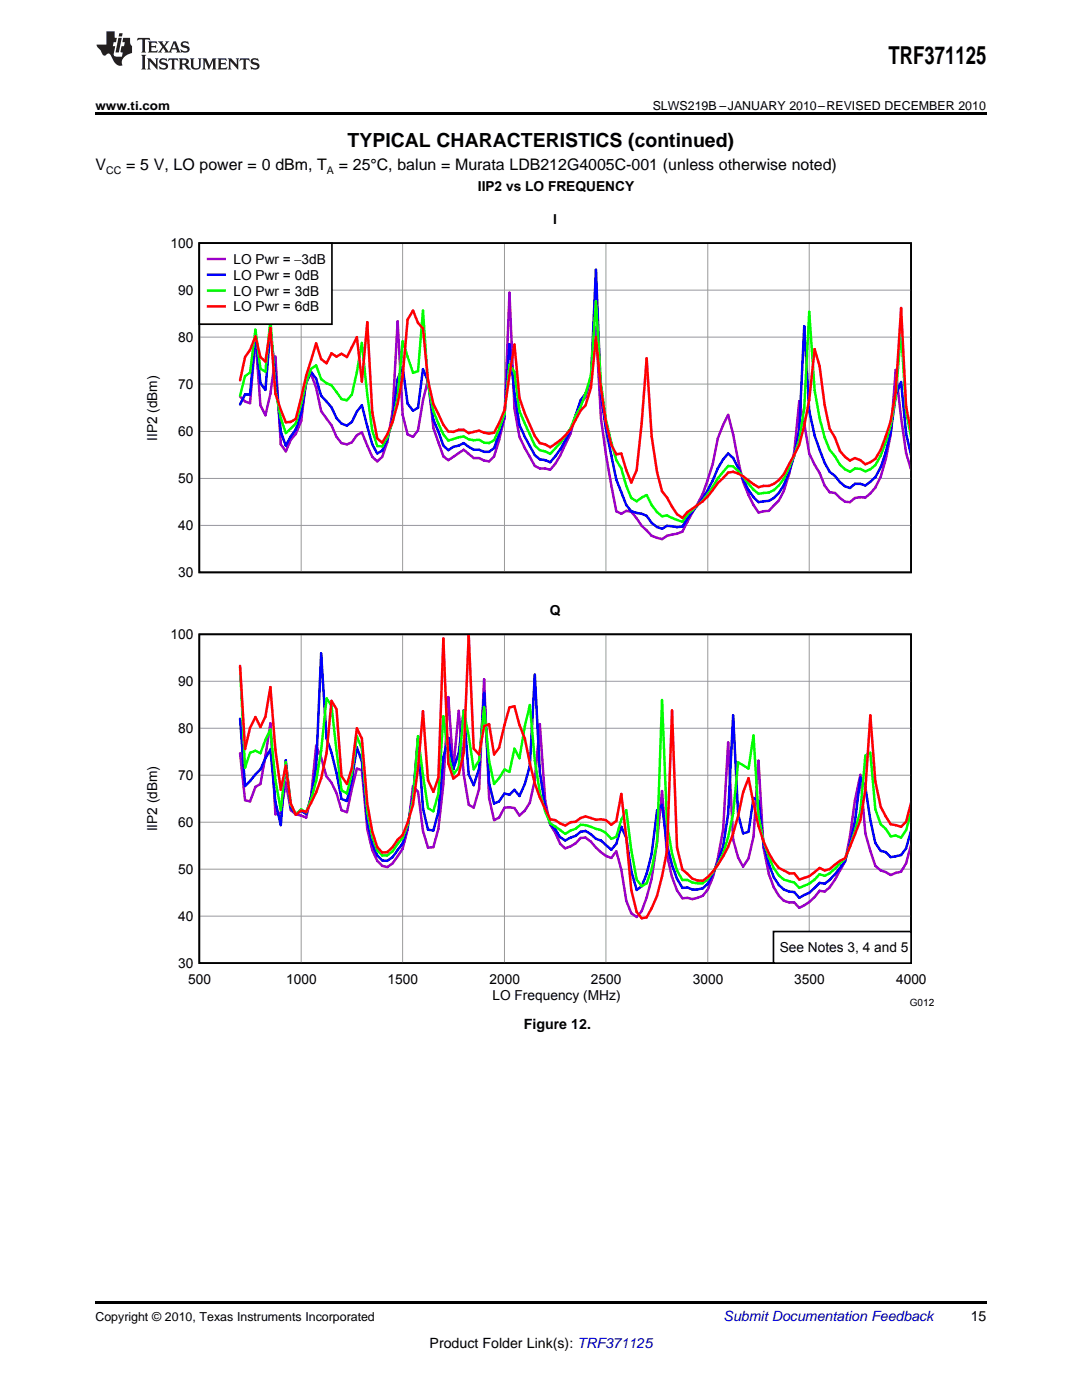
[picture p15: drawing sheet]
<svg xmlns="http://www.w3.org/2000/svg" width="216mm" height="279mm" viewBox="0 0 216 279" stroke-linecap="round" stroke-linejoin="round" font-family="sans-serif">
<defs><g id="words">
<text font-size="4.9" x="177.3" y="12.8">TRF371125</text>
<text font-size="3.9" x="69.4" y="29.3">TYPICAL CHARACTERISTICS (continued)</text>
<g font-size="3.2">
<text x="19" y="34">V</text>
<text x="25.2" y="34">= 5 V, LO power = 0 dBm, T</text>
<text x="67.6" y="34">= 25°C, balun = Murata LDB212G4005C-001 (unless otherwise noted)</text>
</g>
<g font-size="2.8">
<text x="104.5" y="205.3">Figure 12.</text>
<text x="193.7" y="263.6">15</text>
<text x="85.7" y="269">Product Folder Link(s): TRF371125</text>
</g>
<text font-size="2.8" fill="#0000c8" x="144.4" y="263.6">Submit Documentation Feedback</text>
<g font-size="2.7">
<text x="95.4" y="38.2">IIP2 vs LO FREQUENCY</text>
<text x="110.4" y="44.6">I</text>
<text x="34" y="49.5">100</text>
<text x="46.6" y="52.7">LO Pwr = −</text>
<text x="60.2" y="52.7">3dB</text>
<text x="35.5" y="58.9">90</text>
<text x="46.6" y="55.8">LO Pwr = 0dB</text>
<text x="46.6" y="59">LO Pwr = 3dB</text>
<text x="46.6" y="62.1">LO Pwr = 6dB</text>
<text x="35.5" y="68.3">80</text>
<text x="35.5" y="77.6">70</text>
<text x="31.4" y="87.9" transform="rotate(-90 31.4 87.9)">IIP2 (dBm)</text>
<text x="35.5" y="87.1">60</text>
<text x="35.5" y="96.5">50</text>
<text x="35.5" y="105.9">40</text>
<text x="35.5" y="115.2">30</text>
<text x="109.7" y="122.7">Q</text>
<text x="34" y="127.6">100</text>
<text x="35.5" y="137">90</text>
<text x="35.5" y="146.3">80</text>
<text x="35.5" y="155.7">70</text>
<text x="31.4" y="165.9" transform="rotate(-90 31.4 165.9)">IIP2 (dBm)</text>
<text x="35.5" y="165.1">60</text>
<text x="35.5" y="174.5">50</text>
<text x="35.5" y="183.8">40</text>
<text x="155.6" y="190.1">See Notes 3, 4 and 5</text>
<text x="35.5" y="193.2">30</text>
<text x="37.5" y="196.4">500</text>
<text x="57.1" y="196.4">1000</text>
<text x="77.4" y="196.4">1500</text>
<text x="97.7" y="196.4">2000</text>
<text x="117.9" y="196.4">2500</text>
<text x="138.2" y="196.4">3000</text>
<text x="158.5" y="196.4">3500</text>
<text x="178.8" y="196.4">4000</text>
<text x="98.3" y="199.6">LO Frequency (MHz)</text>
</g>
<g font-size="2.5">
<text x="19" y="21.9">www.ti.com</text>
<text x="130.2" y="21.9">SLWS219B –JANUARY 2010–REVISED DECEMBER 2010</text>
<text x="19" y="263.6">Copyright © 2010, Texas Instruments Incorporated</text>
</g>
<g font-size="2.1">
<text x="21.2" y="34.6">CC</text>
<text x="65.2" y="34.6">A</text>
</g>
<text font-size="2" x="181.5" y="200.8">G012</text>
</g></defs>
<g fill="#231f20">
<path d="M27.5 7.6l-.1 .5 .4-.2h.6v.1v2.1l-.2 .4h1l-.3-.4v-2.1l.1-.1h.5l.5 .2-.2-.5zM29.5 8.3l.2 .3v1.5l-.2 .4h1.8l.2-.6a1.04 1.04 0 0 1-1.3 .2v-.7h.6l.3 .2v-.6l-.3 .2h-.6v-.6l.8-.1 .4 .3-.2-.5zM31.5 8.3l.9 1.1-.9 1.1h.8l-.2-.2 .5-.7 .4 .7-.2 .2h1.5l-.1-.2 .1-.4h.9l.1 .4-.2 .2h1l-.3-.3-.7-1.9h-.5l-.9 2-.8-1 .9-1h-.8l.1 .3-.3 .5-.4-.6 .2-.2zM34.7 8.6l.4 1h-.7zM36.3 8.4a.63 .63 0 0 0-.2 .7 .63 .63 0 0 0 .6 .4l.6 .2 .1 .2a.75 .75 0 0 1-.7 .4 .75 .75 0 0 1-.6-.5l.1 .7 .1-.1a1.11 1.11 0 0 0 1.5-.6 1.13 1.13 0 0 0-1.2-.8l-.1-.4a1.04 1.04 0 0 1 1.2 .2l-.2-.5-.1 .1-.5-.2zM28.2 10.9l.2 .4v2.2l-.2 .4h1l-.3-.4v-2.2l.3-.4zM29.3 11.6l.3 .4v1.5l-.3 .4h.8l-.2-.4v-1.3l1.5 1.7v-1.9l.2-.4h-.7l.2 .4v.9l-1.1-1.3zM32 11.8a.62 .62 0 0 0-.2 .7 .62 .62 0 0 0 .6 .4l.6 .1 .1 .3a.76 .76 0 0 1-.7 .3 .76 .76 0 0 1-.6-.4l.1 .7 .1-.1a1.11 1.11 0 0 0 1.5-.6 1.13 1.13 0 0 0-1.2-.8l-.1-.4a1.04 1.04 0 0 1 1.2 .2l-.2-.6-.1 .1-.5-.1zM33.7 11.6l-.2 .6a.61 .61 0 0 1 .8-.3v1.6l-.2 .4h.9l-.2-.4v-1.6a.63 .63 0 0 1 .8 .3l-.2-.6zM35.6 11.6l.3 .4v1.5l-.3 .4h1l-.2-.2v-.8l.5 .2a.76 .76 0 0 0 1.2 .7l-1-1a.58 .58 0 0 0 .6-.5 .58 .58 0 0 0-.5-.6zM36.4 11.9h.1a.45 .45 0 0 1 .5 .1 .45 .45 0 0 1 .1 .5l-.7 .2zM37.9 11.6l.2 .2a2.17 2.17 0 0 0 .3 1.9 .99 .99 0 0 0 1.6-.6v-1.1l.2-.4h-.7l.2 .2a1.92 1.92 0 0 1-.2 1.8 .6 .6 0 0 1-.9-.5v-1.1l.2-.4zM40.4 11.6l.2 .4v1.5l-.2 .4h.7l-.2-.4v-1.4l.8 1.8 .8-1.8v1.4l-.2 .4h.9l-.2-.4v-1.5l.2-.4h-.8l-.6 1.5-.6-1.5zM43.4 11.6l.2 .4v1.5l-.2 .4h1.8l.2-.6a1.04 1.04 0 0 1-1.3 .1v-.6h.5l.4 .2v-.6l-.4 .2h-.5v-.7h.8l.3 .3-.1-.6zM45.5 11.6l.2 .4v1.5l-.2 .4h.7l-.2-.4v-1.3l1.5 1.7v-1.9l.2-.4h-.7l.2 .4v.9l-1.1-1.3zM47.9 11.6l-.1 .6a.61 .61 0 0 1 .8-.3v1.6l-.3 .4h1l-.3-.4 .1-1.6a.63 .63 0 0 1 .7 .3l-.1-.6zM50.2 11.8a.62 .62 0 0 0-.2 .7 .62 .62 0 0 0 .6 .4l.6 .1 .2 .3a.76 .76 0 0 1-.8 .3 .76 .76 0 0 1-.6-.4l.1 .7 .2-.1a1.11 1.11 0 0 0 1.5-.6 1.13 1.13 0 0 0-1.3-.8l-.1-.4a1.04 1.04 0 0 1 1.2 .2l-.1-.6-.2 .1-.5-.1z"/>
<path d="M21.2 6.3v2.6h-1.9l.1 .4 .7 .9a.91 .91 0 0 0 1 .8 .56 .56 0 0 1 .5-.3 .56 .56 0 0 1 .5 .3l.4 .8a1.53 1.53 0 0 0 1.9 1.2 1.54 1.54 0 0 1 1-2.1l.9-.3v-1.4a1.52 1.52 0 0 1-.3-1.6h-1.4l-.2 .8h.5l-.2 .8h-.4l-.2 1v.2l.4 .1-.2 .8a1.93 1.93 0 0 1-1.6-.3l.3-1.8h-.5l.2-.8h.4l.2-.8h-.4v-1.3zM23.6 7.6l-.6 2.9h.7l.6-2.9zM23.8 6.6l-.1 .7h.6l.2-.7z"/>
</g>
<path d="M39.8 48.5h142v65.7h-142z" fill="none" stroke="#000" stroke-width=".33"/>
<path d="M39.8 57.9h142.1M60.1 48.5v65.8M80.3 48.5v65.8M100.7 48.5v65.8M120.9 48.5v65.8M141.2 48.5v65.8M161.5 48.5v65.8M39.8 76.7h142.1M39.8 67.3h142.1M39.8 95.5h142.1M39.8 86.1h142.1M39.8 104.9h142.1" fill="none" stroke="#999" stroke-width=".2"/>
<path d="M47.9 79.1l1 1 1 .4 1.1-13 1 13.4 1 2 1-4.3 1-7.4 1 17.5 1 1.4 1-2.3 1-1.2 1.1-2.6 1-8.1 1-1.2 1 2.7 1 4.6 2.1 2.9 .9 2.3 1 1.2 1.1 .3 1-.4 1-1.4 1-.6 2.1 4.9 1 .9 1-.9 1-2.9 1-6.2 1-18 1 18.7 1 3.9 1.1 .5 1-1.3 1-6 1-4.1 1.1 9.6 2 5.7 1 .7 3-2 2 1.6h1.1l1 .5 1 .2 1-1 1-3.2 1.1-4.4 1-25.1 1 23.1 .9 5.7 3.1 5.8 1 .5h1.1l1 .2 1-1.1 1-1.7 2.1-4.4 .9-3.6 1-2.3 1-1.3 1.1-3.6 1-10.3 1 18.1 1 7.2 2.1 11.3 1 .5 1-.5 1 .1 2 2.8 2 2 2.1 .7 1-.7 2-.4 1.1-.4 1-2a40.9 40.9 0 0 0 5-11.5l1-5.1 1.1-2.7 1-2 1 3.9 1 5.2a24.8 24.8 0 0 0 4.1 10.4l2-.3 2-2.1 1-1.9 1.1-3.5 1-4.3 1-10.1 1 4.3 1 6.1 2 3.9 1 2.5 1 1.3 1.1 .2 2 1.7 1 .1 1-.8 1.1-.2 1 .1 1-.8 1-1.2 1-2.1 1-3.5 1-5 1-12.9 1.1 9.6 1 7 1 3.2" fill="none" stroke="#90c" stroke-width=".5"/>
<path d="M47.9 80.7l1-2h1l1.1-11.8 1 9.6 1 1.3 1-12 2 20.4 1 2.7 1-1.8 1-1.4 1.1-3.3 1-5.9 1-2.3 1 1.4 1 3.4 2.1 2.3 .9 2.2 1 1 1.1 .4 1-.7 1-2.1 1-1.2 2.1 7.8 1 1.8 1-.6 1-2.2 1-4.1 1-7.9 1-2.4 1 7.3 1.1 1.4 1-.6 1-7.7 1 2.4 1.1 7.7 2 5.1 1 .9 1-.6 1-.3 1-.5 2 1.4h1.1l1 .4h1l1-.8 1-2.7 1.1-3.7 1-14.3 1 9.9 .9 6.2 1.1 2.4 2 3.6 1 .9 1.1 .1 1 .4a23.2 23.2 0 0 0 5-9.2l1-3.1 1-1.3 1.1-3.1 1-21.7 1 24.9 1 6.9 2.1 10.1 2 5.1 1 1.2 2 .5 1 .4 1 1.5 1.1 .8 1 .3 1-.6 2 .3 1.1-.1 2-3a25.2 25.2 0 0 0 5-8.6l1.1-1.8 1-1.2 1 .9 3.1 6.4 1 1.4 1 1 2-.2 1-.6 1-1 1-1.6 1.1-2.7 1-3.2 1-5.1 1-20.7 1 16.9a39.1 39.1 0 0 0 4 12.2l1.1 .8 1 1.2 1 .9 1 .3 1-.8h1.1l1 .3 2-1.7 1-2 1-2.9 1-4 1-7.3 1.1-2.8 1 10.3 1 4.2" fill="none" stroke="#00f" stroke-width=".5"/>
<path d="M47.9 79l1-3.9 1-.8 1.1-8.5 1 7.8 1 .6 1-10.5 1 14.2 1 5.6 1 2.9 2-1.9 2.1-8.2 1-2.7 1-.7 1 2.8 1.1 .8 1 .4 1.9 2.7 1.1 .3 1-1.2 1-4.5 1-5.8 1.1 10.4 1 7.1 1 3.1 1 .1 1-1.8 1-3.1 1-5 1-11.1 2.1 6.3 1-.3 1-12.1 1 14.7 1.1 5.3 2 4.7 1 1.2 3-.8 1 .6 1 .2 1.1-.1 1 .5 1 .1 1-.5 2.1-5.3 1-9.8 1 1.4 .9 7.8 3.1 6.9 1 .9 1.1 .3 1 .5 2-2.2 2.1-3 .9-2.4 1-1.8 1-2.6 1.1-3.7 1-14.8 1 16.5 1 7.2 2.1 8 1 1.7 1 3.5 1 2.4 1 .6 1-.7 1-.5 1 2 1.1 1.4 1 .8 1-.1 3.1 1.2 1-1.4 2-1.9a16.6 16.6 0 0 0 4-5.3l2.1-2.5 1 .1 1 .9a28.7 28.7 0 0 0 4.1 4.6l2-.3a7.7 7.7 0 0 0 4.1-5.1l1-2.4 1-2.9 1-6.4 1-19.3 1 15.7 1 5.6 1 3.8 1 2.5 1.1 1.3 1 1.6 1 1 1 .5 1-.7 1.1 .1 1 .5 1-.4 1-.9 1-1.9 1-2.6 1-3.4 1-5.7 1.1-13.2 1 16.2 1 4.8" fill="none" stroke="#0f0" stroke-width=".5"/>
<path d="M47.9 75.9l1-4.6 1-1.5 1.1-2.7 1 4.2 1 .9 1-6.7 1 13.1 2 5.7 1-.1 1-.6 2.1-8.6 2-6.5 1 3.2 1.1 .8 1-2 .9 .7 1-.6 1.1 .7 2-4 1 8.9 1.1-11.9 1 18 1 5.2 1 .8 1-1.6 1-2.6 1-3.5 1-5.4 1-11.4 1.1-1.8 1 2.5 1 1 1 10.4 1.1 4.7 2 4.2 1 1.3 1 .1 1-.4h1l1 .6 2.1-.5 1 .5 1 .1 1-.1 1-2 1.1-2.5 2-13.1 .9 10.6 1.1 3.1 2 4.5 1 1.4 1.1 .3 1 .6a12.3 12.3 0 0 0 5-5.5l1-1.8 1-1.1 1.1-3.5 1-10.1 1 10.1 1 6.8 1.1 4.6 1 1.9 1-.2 1 3.3 1 2.5 1-2.5 1-9.4 1-12.9 1 15.6 1.1 7.1 1 3.9 1 1.2 2 3.3 1.1 .8 1-1.2 1-.7a14 14 0 0 0 5-5.1l2.1-2.1 1-.1a10.9 10.9 0 0 1 4.1 2.4l1 .6 .9-.2a4.4 4.4 0 0 0 4.1-2.3l3.1-5.9 1-3.9 1-5.1 1-10.1 1 3.4 1 7.7 1 4.7 1.1 1.9 1 2.6 1 1.2 1 .7 1-.5 1.1 .4 1 .9 1-.5 1-.6 1-1.8 2-5.8 1-5.7 1.1-16.8 1 19.6 1 4.9" fill="none" stroke="#f00" stroke-width=".5"/>
<g fill="#fff">
<path d="M37 115.8h6.9v6.3h-6.9z"/>
<path d="M55.4 115.8h8.4v6.3h-8.4z"/>
<path d="M75.3 115.8h8.4v6.3h-8.4z"/>
<path d="M96.6 115.8h8.5v6.3h-8.5z"/>
<path d="M117.8 115.8h8.5v6.3h-8.5z"/>
<path d="M137.7 115.8h8.5v6.3h-8.5z"/>
<path d="M158.3 115.8h7v6.3h-7z"/>
<path d="M178.2 115.8h7v6.3h-7z"/>
<path d="M39.8 48.5h26.4v16.2h-26.4z"/>
</g>
<path d="M39.8 48.5h26.4v16.2h-26.4zM39.8 126.6h142v65.6h-142z" fill="none" stroke="#000" stroke-width=".33"/>
<path d="M41.5 51.7h3.3M47.9 150.3l1 9.4 1 .2 1.1-2.9 1-.5 2-12.2 1 18.2 1-.3 1-6 1 5.5 1 .8 2.1 .7 1-4.4 1-10 1 2.4 1.1 3.8 1 1.2 .9 2.1 1 3.4 1.1 .4 2-8.7 1 .3 1.1 11.8 1 4.1 1 2.2 1 1 1 .2 1-.7 2-2.9 1-3.8 1.1-8.7 1 1.1 1 7.8 1 3.4 1.1-.1 1-3.7 1-8.9 1-17.4 1 14.4 1-11.6 1 12.6 1 6.1 1 .6 1.1-3.7 1-21.9 1 23.7 1 4.4 1-.5 1.1-2 1-.1 1 .2 .9 1.5 1.1-1 1-1.6 1-4.6 1-11.1 1.1 15.4 1 4.7 1 1.6 1 2.2 1 .9 2-1 1-1.1h1l1.1 .8a8.9 8.9 0 0 0 4.1 3.2l1-1.3 1 3.6 1 6.3 1 2.5 1 .7 1-1.2 1-2.7 1-3.7 1.1-7.4 1-10.1 1 12.8 1 4.3 1 2.7 1.1 1.6 1-.1 1 .2 2-.6 1-1.3 1-2.4 1-3.7 1.1-5.9 1-17.3 1 19.4 1 3.5 1 1.9 1.1-1.7 1-4.3 1-15.2 .9 17.4 1.1 5.3 1 2.6 1 1.7 1 1 1.1 .3h1l1 1.1a9.1 9.1 0 0 0 4-3.4l1 .1 1-.8 1.1-1.6 2-3.5 1-5.1 1-7.2 1.1-5.1 1 11.7 2 6.5 1 .9 1 .3 1 .6 2.1-.6 1-1.7 1-3.6" fill="none" stroke="#90c" stroke-width=".5"/>
<path d="M41.5 54.8h3.3M47.9 143.4l1 13.5 3.1-3.3 1-2.3 1-1.7 1 10.4 1 4.7 1-13 1 9.5 1 1.3 1.1-.7 1 .6 1-3.4 1-5.9 1-22.7 1.1 16.9 1 2.9 .9 4.1 1 5.1 1.1 .5 1-4.4 1-6.3 1 2.8 1.1 11.8 1 4.6 1 2.3 1 1 1 .1 1-.7 2-2.8 1-3.3 1.1-6.1 1-11.7 1 14.2 1 4.2 1.1 .1 1-3.7 1-10.9 1-3.9 1 6.3 1-3.2 1-8.5 1 12.7 1 2.2 1.1-3.3 1-15.1 1 18 1 4.1 1-.5 1.1-1.5 1 .2 1-1 .9 1.3 1.1-2.4 1-3.7 1-18.2 1 19.5 1.1 7 1 3.4 1 1 1 1.6 1 .6 2-.9 1-.8 1-.2 1.1 .7 1 .9 1 .3 2.1 1.9 1-1.2 1-3.4 1 2.2 1 6.7 1 3.7 1-.7 1-2.5 1-4 1.1-8.6 1-1.2 1 8.1 1 3.9 1 2.8 1.1 1.8 1-.1a3.1 3.1 0 0 0 4-.7l1-1.9 1-2.4 1.1-3.2 1-6.5 1-19.6 1 19.7 1 3.8 1.1-.3 1-6.7 1 .5 .9 8.6 1.1 4.1 1 2.6 1 1.5 1 .9 1.1 .4 1 .1 1 1.2 2-1 2-2 1 .2a18.1 18.1 0 0 0 4.1-4.5l1-3.5 1-4.4 1.1-8.8 1 1.8 1 6.7 1 4.5 1 1.6 1 .3 1 1 2.1-.5 1-1.3 1-3.4" fill="none" stroke="#00f" stroke-width=".5"/>
<path d="M41.5 58h3.3M47.9 133.2l1 20 1-3 1.1-.4 1 .5 1-2.6 1-2.1 1 10 1 6.1 1-9.6 1 8.5 1 1.8 1.1-.9 1 .6 1-2.6 1-3.6 1-6.1 1.1-10.4 1 1.5 1.9 16.8 1.1 .7 1-4.1 1-7.4 1 2.6 1.1 12.5 1 5 1 2.7 1 1h1l1-.8 2-2.7 1-2.6 1.1-5 1-12.7 2 14.4 1.1 .6 1-3.5 1-15.5 1 7.8 1 3.8 1-1.4 1-11.2 1 5 1 6.7 1.1-1.9 1-10.6 1 10.7 1 4.7 1-1.2 1.1-1.7 1 .5 1-4.7 .9 1.9 1.1-6.4 1-4.2 1 11.1 1 6.3 1.1 3.8 1 2.4 3 2.1 1.1-.7 .9-.3 1-.8 1 .1 3.1 1 1 .5 1.1 1.2 1-.4 1-3.4 1-1.9 1 7.9 1 5.9 1 1.4 1-.6 1-2.8 1.1-5.3 1-28.5 1 24.8 1 5.8 1 3.4 1.1 1.9h1l1 .5 1 .2h1a14.7 14.7 0 0 0 4.1-6l1-3.2 1-4.8 1-10.2 2.1 1.3 1-6.6 1 16 .9 5.1 1.1 3.2 1 2.2a4.6 4.6 0 0 0 4.1 2.8l1 1.1 2-.8 1-.9 1-1 1 .3 1-.5 3.1-2.9 1-2.5 2.1-7 1-11.1 1-.6 1 11.3 1 3 1 .9 1 1.5 1-.2 1.1 .5 1-1.5 1-3.4" fill="none" stroke="#0f0" stroke-width=".5"/>
<path d="M41.5 61.1h3.3M47.9 132.9l1 16.6 1-4.2 1.1-2.2 1 2 1-2.1 1-5.9 1 12.6 1 7.9 1-4.8 1 7.6 1 2.2 1.1-.8 1 .2a29.4 29.4 0 0 0 4.1-11.7l1-10.4 .9 1.6 1 13.4 1.1 1.6 1-3.2 1-8 1 2.1 1.1 13 1 5.6 1 3.1 1 1h1l1-1 1-1.5 1-.9 1-2.5 1.1-3.6 1-7.2 1-11.5 1 13.8 1.1 2.3 1-2.8 1-27.8 1 25 1 3 1-.9 1-4.2 1-23.6 1 22.7 1.1 1.2 1-5.7 1-.4 1 6.1 1-1.4 2.1-8 1-.3 .9 3.8 1.1 2.7 1 4.9a38.3 38.3 0 0 0 4.1 11.2l1 .2 1 .6 1 .5 1.1-.7 .9-.1 1-.7 1-.4 2.1 .7 1-.1 1 .2 1.1 .9 1-.8 1-5.4 2 19.2 1 4.4 1 1.3 1-.2 1-1.8 1.1-2.5 1-3.9 1-5.1 1-28 1 27.4 1.1 4.3 2 1.9 1 .3 1 .1a13.7 13.7 0 0 0 4.1-4.9 38.7 38.7 0 0 0 4-12.8l1.1-2.8 1 5.1a29 29 0 0 0 4 11.6l1 1.2 2.1 1.1h1l1 1.2 2-.6 2-1.7 1 .5 1-.2 2.1-1.7 1-.5 3.1-7.6 1-6.1 1-14.8 1 13.2 1 5 2 3.5 2.1 .5 1-1 1-3.7" fill="none" stroke="#f00" stroke-width=".5"/>
<path d="M39.8 136h142.1M60.1 126.6v65.7M80.3 126.6v65.7M100.7 126.6v65.7M120.9 126.6v65.7M141.2 126.6v65.7M161.5 126.6v65.7M39.8 154.7h142.1M39.8 145.3h142.1M39.8 173.5h142.1M39.8 164.1h142.1M39.8 182.8h142.1" fill="none" stroke="#999" stroke-width=".2"/>
<path d="M154.3 185.9h27.5v6.3h-27.5z" fill="#fff"/>
<path d="M154.3 185.9h27.5v6.3h-27.5z" fill="none" stroke="#000" stroke-width=".33"/>
<path d="M19 259.7h177.8v.5h-177.8z" fill="#000"/>
<path d="M111.5 207.1h.3v.7h-.3z" fill="#fff"/>
<path d="M19 22.5h177.8v.5h-177.8z" fill="#000"/>
<use href="#words"/>
</svg>
